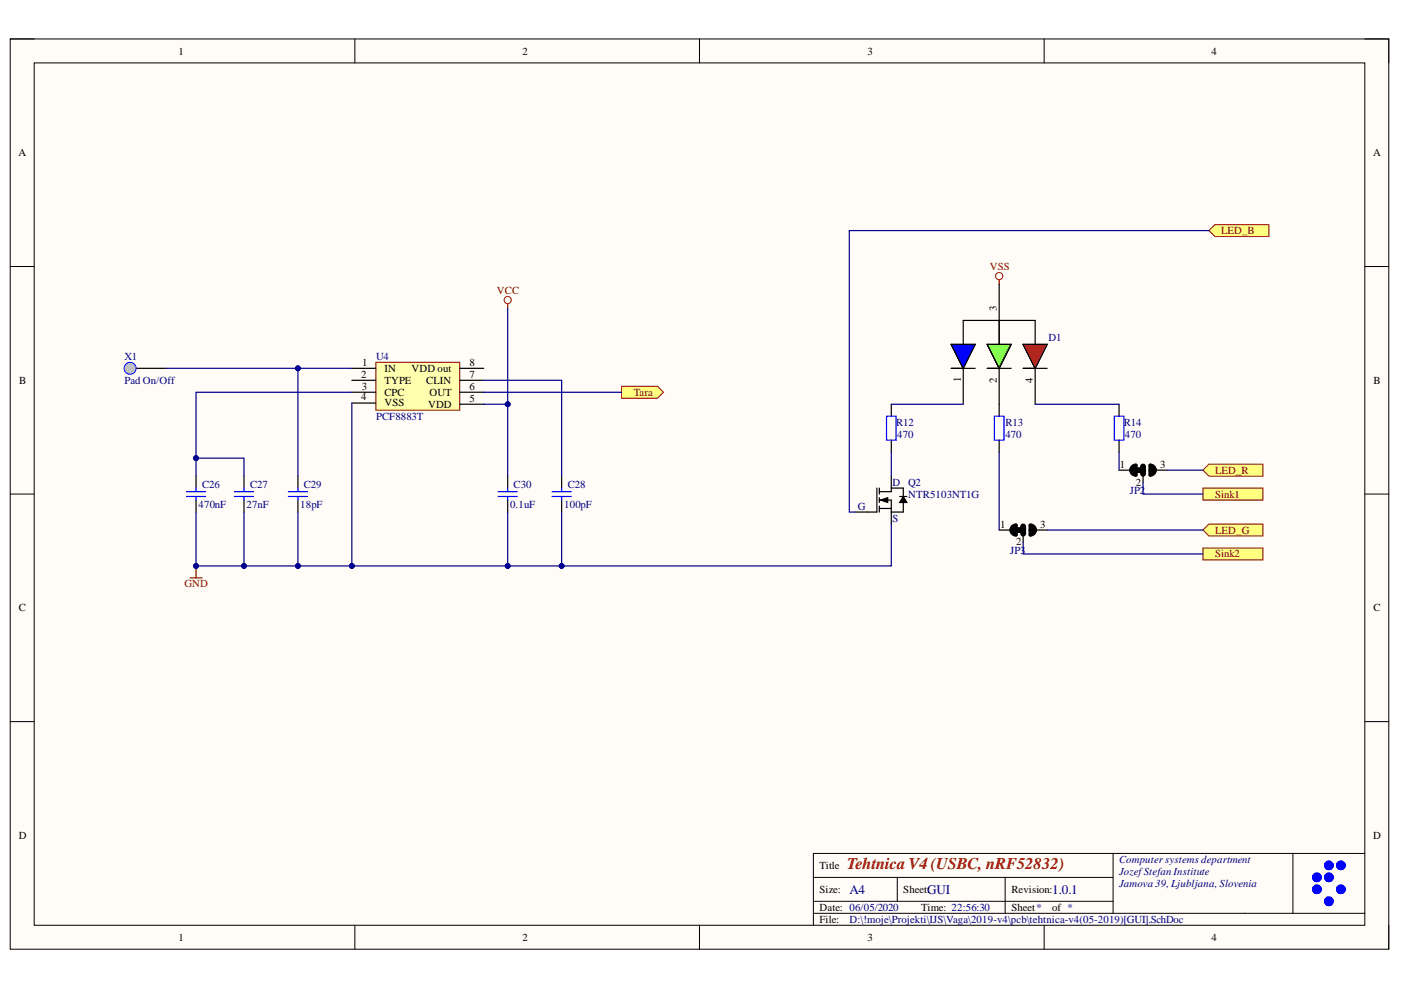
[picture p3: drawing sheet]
<svg xmlns="http://www.w3.org/2000/svg" width="297mm" height="210mm" viewBox="0 0 297 210" stroke-linecap="round" stroke-linejoin="round" font-family="sans-serif">
<defs><g id="words">
<text font-size="3.5" fill="#800000" x="179.6" y="184.3">Tehtnica V4 (USBC, nRF52832)</text>
<g font-size="2.8" fill="#000080">
<text x="180.1" y="189.5">A4</text>
<text x="196.6" y="189.5">GUI</text>
<text x="223" y="189.5">1.0.1</text>
</g>
<g font-size="2.3">
<text x="37.9" y="11.6">1</text>
<text x="110.8" y="11.6">2</text>
<text x="183.9" y="11.6">3</text>
<text x="256.9" y="11.6">4</text>
<text x="3.9" y="33.1">A</text>
<text x="291.1" y="33.1">A</text>
<text x="211.4" y="65.9" transform="rotate(-90 211.4 65.9)">3</text>
<text x="76.8" y="77.5">1</text>
<text x="99.5" y="77.5">8</text>
<text x="4.1" y="81.4">B</text>
<text x="76.6" y="80.1">2</text>
<text x="76.7" y="82.6">3</text>
<text x="81.5" y="78.8">IN</text>
<text x="81.5" y="81.4">TYPE</text>
<text x="81.5" y="83.9">CPC</text>
<text x="87.3" y="78.8">VDD out</text>
<text x="90.4" y="81.4">CLIN</text>
<text x="91.1" y="83.9">OUT</text>
<text x="99.5" y="82.6">6</text>
<text x="99.5" y="80.1">7</text>
<text x="203.7" y="81" transform="rotate(-90 203.7 81)">1</text>
<text x="211.4" y="81.2" transform="rotate(-90 211.4 81.2)">2</text>
<text x="219" y="81.2" transform="rotate(-90 219 81.2)">4</text>
<text x="291.2" y="81.4">B</text>
<text x="76.6" y="84.9">4</text>
<text x="81.5" y="86.2">VSS</text>
<text x="90.8" y="86.4">VDD</text>
<text x="99.5" y="85.2">5</text>
<text x="237.4" y="99.2">1</text>
<text x="246" y="99.2">3</text>
<text x="240.8" y="103">2</text>
<text x="212.1" y="111.8">1</text>
<text x="220.5" y="111.8">3</text>
<text x="215.4" y="115.7">2</text>
<text x="4" y="129.6">C</text>
<text x="291.2" y="129.6">C</text>
<text x="4" y="177.8">D</text>
<text x="291.1" y="177.8">D</text>
<text x="173.8" y="184.3">Title</text>
<text x="173.8" y="189.3">Size:</text>
<text x="191.5" y="189.3">Sheet:</text>
<text x="214.4" y="189.3">Revision:</text>
<text x="173.8" y="193.1">Date: 06/05/2020</text>
<text x="173.8" y="195.7">File:</text>
<text x="195.3" y="193.1">Time: 22:56:30</text>
<text x="214.4" y="193.1">Sheet*</text>
<text x="223" y="193.1">of *</text>
<text x="37.9" y="199.5">1</text>
<text x="110.8" y="199.5">2</text>
<text x="183.9" y="199.5">3</text>
<text x="256.9" y="199.5">4</text>
</g>
<g font-size="2.3" fill="#800000">
<text x="258.9" y="49.7">LED_B</text>
<text x="209.9" y="57.3">VSS</text>
<text x="105.4" y="62.3">VCC</text>
<text x="134.4" y="83.9">Tara</text>
<text x="257.6" y="100.4">LED_R</text>
<text x="257.6" y="105.5">Sink1</text>
<text x="257.6" y="113.1">LED_G</text>
<text x="257.6" y="118.2">Sink2</text>
<text x="39.1" y="124.5">GND</text>
</g>
<g font-size="2.3" fill="#000080">
<text x="26.4" y="76.3">X1</text>
<text x="79.7" y="76.3">U4</text>
<text x="222.3" y="72.2">D1</text>
<text x="26.4" y="81.4">Pad On/Off</text>
<text x="79.7" y="89">PCF8883T</text>
<text x="190" y="90.2">R12</text>
<text x="190.2" y="92.8">470</text>
<text x="213.2" y="90.2">R13</text>
<text x="213.2" y="92.8">470</text>
<text x="238.3" y="90.2">R14</text>
<text x="238.5" y="92.8">470</text>
<text x="42.1" y="107.8">470nF</text>
<text x="42.9" y="103.5">C26</text>
<text x="52.3" y="107.8">27nF</text>
<text x="53" y="103.5">C27</text>
<text x="63.7" y="107.8">18pF</text>
<text x="64.4" y="103.5">C29</text>
<text x="108.1" y="107.8">0.1uF</text>
<text x="108.9" y="103.5">C30</text>
<text x="119.6" y="107.8">100pF</text>
<text x="120.4" y="103.5">C28</text>
<text x="189.2" y="103">D</text>
<text x="192.5" y="103">Q2</text>
<text x="192.5" y="105.5">NTR5103NT1G</text>
<text x="239.5" y="104.8">JP2</text>
<text x="181.9" y="108">G</text>
<text x="189.2" y="110.6">S</text>
<text x="214.2" y="117.4">JP3</text>
<text x="237.3" y="183">Computer systems department</text>
<text x="237.3" y="185.5">JozefStefan Institute</text>
<text x="237.3" y="188.1">Jamova 39, Ljubljana, Slovenia</text>
<text x="180.1" y="195.7">D:\!moje\Projekti\IJS\Vaga\2019-v4\pcb\tehtnica-v4(05-2019)[GUI].SchDoc</text>
</g>
</g></defs>
<path d="M2.2 8.3h292.3v193h-292.3z" fill-rule="evenodd" fill="#fffcf8"/>
<path d="M2.2 8.3h292.3v193h-292.3z" fill="none" stroke="#000" stroke-width=".21"/>
<path d="M7.3 13.3h282.1v182.9h-282.1z" fill-rule="evenodd" fill="#fffcf8"/>
<g fill="none" stroke="#000" stroke-width=".21">
<path d="M2.2 8.3h5.1M7.3 13.3h282.1v182.9h-282.1zM75.2 8.3v5M148.3 8.3v5M221.4 8.3v5M289.4 8.3h5.1v5M2.2 56.5h5.1M289.4 56.5h5.1M2.2 104.8h5.1M289.4 104.8h5.1M2.2 153h5.1M289.4 153h5.1"/>
<path d="M75.2 196.2v5.1M148.3 196.2v5.1M172.5 186h63.5M172.5 193.6h116.9M172.5 191.1h63.5M190.2 186v5.1M213.1 186v7.6M221.4 196.2v5.1M236 180.9v12.7M274.1 180.9v12.7M289.4 180.9h-116.9v15.3M294.5 196.2v5.1"/>
</g>
<g fill="none" stroke="#00f" stroke-width="1.3">
<circle cx="279.2" cy="186" r=".38"/>
<circle cx="279.2" cy="188.6" r=".38"/>
<circle cx="281.7" cy="191.1" r=".38"/>
<circle cx="281.7" cy="186" r=".38"/>
<circle cx="281.7" cy="183.5" r=".38"/>
<circle cx="284.3" cy="183.5" r=".38"/>
<circle cx="284.3" cy="188.6" r=".38"/>
</g>
<path d="M79.7 76.8h17.8v10.2h-17.8z" fill-rule="evenodd" fill="#ffffb0"/>
<path d="M79.7 76.8h17.8v10.2h-17.8z" fill="none" stroke="#800000" stroke-width=".21"/>
<path d="M74.6 78.1h5.1M97.5 78.1h5.1M74.6 80.6h5.1M74.6 83.2h5.1M74.6 85.5h5.1M97.5 80.6h5.1M97.5 83.2h5.1M97.5 85.7h5.1" fill="none" stroke="#000" stroke-width=".25"/>
<path d="M41.6 120v2.5M40.3 122.5h2.5" fill="none" stroke="#800000" stroke-width=".25"/>
<circle cx="41.6" cy="120" r=".51" fill="#000080"/>
<circle cx="41.6" cy="120" r=".51" fill="none" stroke="#000080" stroke-width=".21"/>
<circle cx="107.6" cy="63.6" r=".76" fill="none" stroke="#800000" stroke-width=".21"/>
<path d="M107.6 64.4v1" fill="none" stroke="#800000" stroke-width=".25"/>
<path d="M41.6 100.9v2.6M41.6 106v2.6M51.7 100.9v2.6M51.7 106v2.6M63.2 100.9v2.6M63.2 106v2.6M107.6 100.9v2.6M107.6 106v2.6M119.1 100.9v2.6M119.1 106v2.6" fill="none" stroke="#000" stroke-width=".25"/>
<g fill="none" stroke="#00f" stroke-width=".25">
<path d="M39.5 104.2h4.1M39.5 105.3h4.1M41.6 103.5v.7M41.6 105.3v.7M49.7 104.2h4.1M49.7 105.3h4.1M51.7 103.5v.7M51.7 105.3v.7M61.1 104.2h4.1M61.1 105.3h4.1M63.2 103.5v.7M63.2 105.3v.7"/>
<path d="M105.6 104.2h4.1M105.6 105.3h4.1M107.6 103.5v.7M107.6 105.3v.7M117 104.2h4.1M117 105.3h4.1M119.1 103.5v.7M119.1 105.3v.7"/>
</g>
<path d="M131.8 81.9h7.6l1.3 1.3-1.3 1.2h-7.6z" fill-rule="evenodd" fill="#ffff80"/>
<path d="M131.8 81.9h7.6l1.3 1.3-1.3 1.2h-7.6z" fill="none" stroke="#800000" stroke-width=".21"/>
<path d="M27.6 78.1h7.6" fill="none" stroke="#000" stroke-width=".25"/>
<circle cx="27.6" cy="78.1" r="1.27" fill="#c0c0c0"/>
<circle cx="27.6" cy="78.1" r="1.27" fill="none" stroke="#00f" stroke-width=".21"/>
<circle cx="211.8" cy="58.5" r=".76" fill="none" stroke="#800000" stroke-width=".21"/>
<path d="M211.8 59.3v1" fill="none" stroke="#800000" stroke-width=".25"/>
<g fill="none" stroke="#000" stroke-width=".25">
<path d="M201.7 73h5.1l-2.6 5.1zM201.7 78.1h5.1M204.2 73v-5.1h15.3v5.1M204.2 78.1v7.6M209.3 73h5.1l-2.6 5.1zM209.3 78.1h5.1M211.8 60.3v12.7M211.8 78.1v10.1M216.9 73h5.1l-2.5 5.1zM216.9 78.1h5.1M219.5 78.1v7.6M189 85.7v2.5"/>
<path d="M189 93.3v2.6M211.8 93.3v2.6M237.3 85.7v2.5M237.3 93.3v2.6M237.3 99.7h2.5M242.3 99.7v2.5M244.9 99.7h2.5M185.9 103.5v5.1h-4.5M186.4 106h2.6v5.1M186.4 107.8h2.6M186.4 103.5v1.3M186.4 105.5v1"/>
<path d="M186.4 107.3v1.3M186.7 106l1.5-.5v1zM189 101v3.2h-2.6M189 103.5h2.5v2M190.7 105.3h1.6M191.5 105.3l.8 1.2h-1.6zM191.5 106.5v2.1h-2.5M211.8 112.4h2.6M216.9 112.4v2.5M219.5 112.4h2.5"/>
</g>
<path d="M188 88.2h2v5.1h-2zM210.8 88.2h2.1v5.1h-2.1zM236.2 88.2h2.1v5.1h-2.1z" fill="none" stroke="#00f" stroke-width=".25"/>
<g fill="#000">
<path d="M186.7 106l1.5-.5v1zM191.5 105.3l.8 1.2h-1.6z"/>
<path d="M240.8 99.2h1.3v1h-1.3z" fill-rule="evenodd"/>
<path d="M215.4 111.9h1.3v1h-1.3z" fill-rule="evenodd"/>
</g>
<path d="M240 99.1l.8-.4v2a1.02 1.02 0 0 1-.9-.6 1.02 1.02 0 0 1 .1-1zM243.9 98.7a1.02 1.02 0 0 1 1 1 1.02 1.02 0 0 1-1 1zM214.7 111.7l.7-.3v2a1.01 1.01 0 0 1-.9-.6 1.01 1.01 0 0 1 .2-1.1zM218.4 111.4a1.01 1.01 0 0 1 1.1 1 1.01 1.01 0 0 1-1.1 1z" fill="none" stroke="#000" stroke-width=".76"/>
<g fill="#000">
<circle cx="240.3" cy="99.7" r=".76"/>
<circle cx="244.4" cy="99.7" r=".76"/>
<circle cx="214.9" cy="112.4" r=".76"/>
<circle cx="219" cy="112.4" r=".76"/>
</g>
<g fill="none" stroke="#000" stroke-width=".21">
<path d="M240.8 99.2h1.3v1h-1.3zM215.4 111.9h1.3v1h-1.3z"/>
<circle cx="240.3" cy="99.7" r=".76"/>
<circle cx="244.4" cy="99.7" r=".76"/>
<circle cx="214.9" cy="112.4" r=".76"/>
<circle cx="219" cy="112.4" r=".76"/>
</g>
<path d="M242.3 98.9v1.5M216.9 111.6v1.5" fill="none" stroke="#000" stroke-width="1.3"/>
<path d="M201.7 73h5.1l-2.6 5.1z" fill="#00f"/>
<path d="M201.7 73h5.1l-2.6 5.1z" fill="none" stroke="#000" stroke-width=".25"/>
<path d="M209.3 73h5.1l-2.6 5.1z" fill="#0f0"/>
<path d="M209.3 73h5.1l-2.6 5.1z" fill="none" stroke="#000" stroke-width=".25"/>
<path d="M216.9 73h5.1l-2.5 5.1z" fill="#f00"/>
<path d="M216.9 73h5.1l-2.5 5.1z" fill="none" stroke="#000" stroke-width=".25"/>
<path d="M256.3 98.4h11.5v2.6h-11.5l-1.3-1.3z" fill-rule="evenodd" fill="#ffff80"/>
<path d="M256.3 98.4h11.5v2.6h-11.5l-1.3-1.3z" fill="none" stroke="#800000" stroke-width=".21"/>
<path d="M255 112.4l1.3-1.3h11.5v2.5h-11.5z" fill-rule="evenodd" fill="#ffff80"/>
<path d="M255 112.4l1.3-1.3h11.5v2.5h-11.5z" fill="none" stroke="#800000" stroke-width=".21"/>
<path d="M256.3 48.9l1.3-1.3h11.4v2.6h-11.4z" fill-rule="evenodd" fill="#ffff80"/>
<path d="M256.3 48.9l1.3-1.3h11.4v2.6h-11.4z" fill="none" stroke="#800000" stroke-width=".21"/>
<path d="M255 103.5h12.8v2.5h-12.8z" fill-rule="evenodd" fill="#ffff80"/>
<path d="M255 103.5h12.8v2.5h-12.8z" fill="none" stroke="#800000" stroke-width=".21"/>
<path d="M255 116.2h12.8v2.5h-12.8z" fill-rule="evenodd" fill="#ffff80"/>
<path d="M255 116.2h12.8v2.5h-12.8z" fill="none" stroke="#800000" stroke-width=".21"/>
<path d="M41.6 97.1h10.1v3.8M102.6 83.2h29.2" fill="none" stroke="#000080" stroke-width=".25"/>
<circle cx="41.6" cy="97.1" r=".51" fill="#000080"/>
<circle cx="41.6" cy="97.1" r=".51" fill="none" stroke="#000080" stroke-width=".21"/>
<path d="M41.6 108.6v11.4h10.1v-11.4" fill="none" stroke="#000080" stroke-width=".25"/>
<circle cx="41.6" cy="120" r=".51" fill="#000080"/>
<circle cx="41.6" cy="120" r=".51" fill="none" stroke="#000080" stroke-width=".21"/>
<circle cx="51.7" cy="120" r=".51" fill="#000080"/>
<circle cx="51.7" cy="120" r=".51" fill="none" stroke="#000080" stroke-width=".21"/>
<path d="M74.6 78.1h-11.4v22.8M102.6 80.6h16.5v20.3" fill="none" stroke="#000080" stroke-width=".25"/>
<circle cx="63.2" cy="78.1" r=".51" fill="#000080"/>
<circle cx="63.2" cy="78.1" r=".51" fill="none" stroke="#000080" stroke-width=".21"/>
<path d="M63.2 108.6v11.4" fill="none" stroke="#000080" stroke-width=".25"/>
<circle cx="63.2" cy="120" r=".51" fill="#000080"/>
<circle cx="63.2" cy="120" r=".51" fill="none" stroke="#000080" stroke-width=".21"/>
<path d="M102.6 85.7h5v15.2" fill="none" stroke="#000080" stroke-width=".25"/>
<circle cx="107.6" cy="85.7" r=".51" fill="#000080"/>
<circle cx="107.6" cy="85.7" r=".51" fill="none" stroke="#000080" stroke-width=".21"/>
<path d="M107.6 108.6v11.4" fill="none" stroke="#000080" stroke-width=".25"/>
<circle cx="107.6" cy="120" r=".51" fill="#000080"/>
<circle cx="107.6" cy="120" r=".51" fill="none" stroke="#000080" stroke-width=".21"/>
<path d="M35.2 78.1h28" fill="none" stroke="#000080" stroke-width=".25"/>
<circle cx="63.2" cy="78.1" r=".51" fill="#000080"/>
<circle cx="63.2" cy="78.1" r=".51" fill="none" stroke="#000080" stroke-width=".21"/>
<path d="M74.6 85.5v34.5" fill="none" stroke="#000080" stroke-width=".25"/>
<circle cx="74.6" cy="120" r=".51" fill="#000080"/>
<circle cx="74.6" cy="120" r=".51" fill="none" stroke="#000080" stroke-width=".21"/>
<path d="M107.6 65.4v20.3" fill="none" stroke="#000080" stroke-width=".25"/>
<circle cx="107.6" cy="85.7" r=".51" fill="#000080"/>
<circle cx="107.6" cy="85.7" r=".51" fill="none" stroke="#000080" stroke-width=".21"/>
<path d="M74.6 83.2h-33v17.7" fill="none" stroke="#000080" stroke-width=".25"/>
<circle cx="41.6" cy="97.1" r=".51" fill="#000080"/>
<circle cx="41.6" cy="97.1" r=".51" fill="none" stroke="#000080" stroke-width=".21"/>
<path d="M119.1 108.6v11.4h-67.4" fill="none" stroke="#000080" stroke-width=".25"/>
<circle cx="51.7" cy="120" r=".51" fill="#000080"/>
<circle cx="51.7" cy="120" r=".51" fill="none" stroke="#000080" stroke-width=".21"/>
<circle cx="63.2" cy="120" r=".51" fill="#000080"/>
<circle cx="63.2" cy="120" r=".51" fill="none" stroke="#000080" stroke-width=".21"/>
<circle cx="74.6" cy="120" r=".51" fill="#000080"/>
<circle cx="74.6" cy="120" r=".51" fill="none" stroke="#000080" stroke-width=".21"/>
<circle cx="107.6" cy="120" r=".51" fill="#000080"/>
<circle cx="107.6" cy="120" r=".51" fill="none" stroke="#000080" stroke-width=".21"/>
<circle cx="119.1" cy="120" r=".51" fill="#000080"/>
<circle cx="119.1" cy="120" r=".51" fill="none" stroke="#000080" stroke-width=".21"/>
<path d="M189 111.1v8.9h-69.9" fill="none" stroke="#000080" stroke-width=".25"/>
<circle cx="119.1" cy="120" r=".51" fill="#000080"/>
<circle cx="119.1" cy="120" r=".51" fill="none" stroke="#000080" stroke-width=".21"/>
<path d="M256.3 48.9h-76.2v59.7h1.3M189 95.9v5.1M189 85.7h15.2M211.8 95.9v16.5M219.5 85.7h17.8M237.3 95.9v3.8M247.4 99.7h7.6M216.9 114.9v2.6h38.1M222 112.4h33M242.3 102.2v2.6h12.7" fill="none" stroke="#000080" stroke-width=".25"/>
<use href="#words"/>
</svg>
